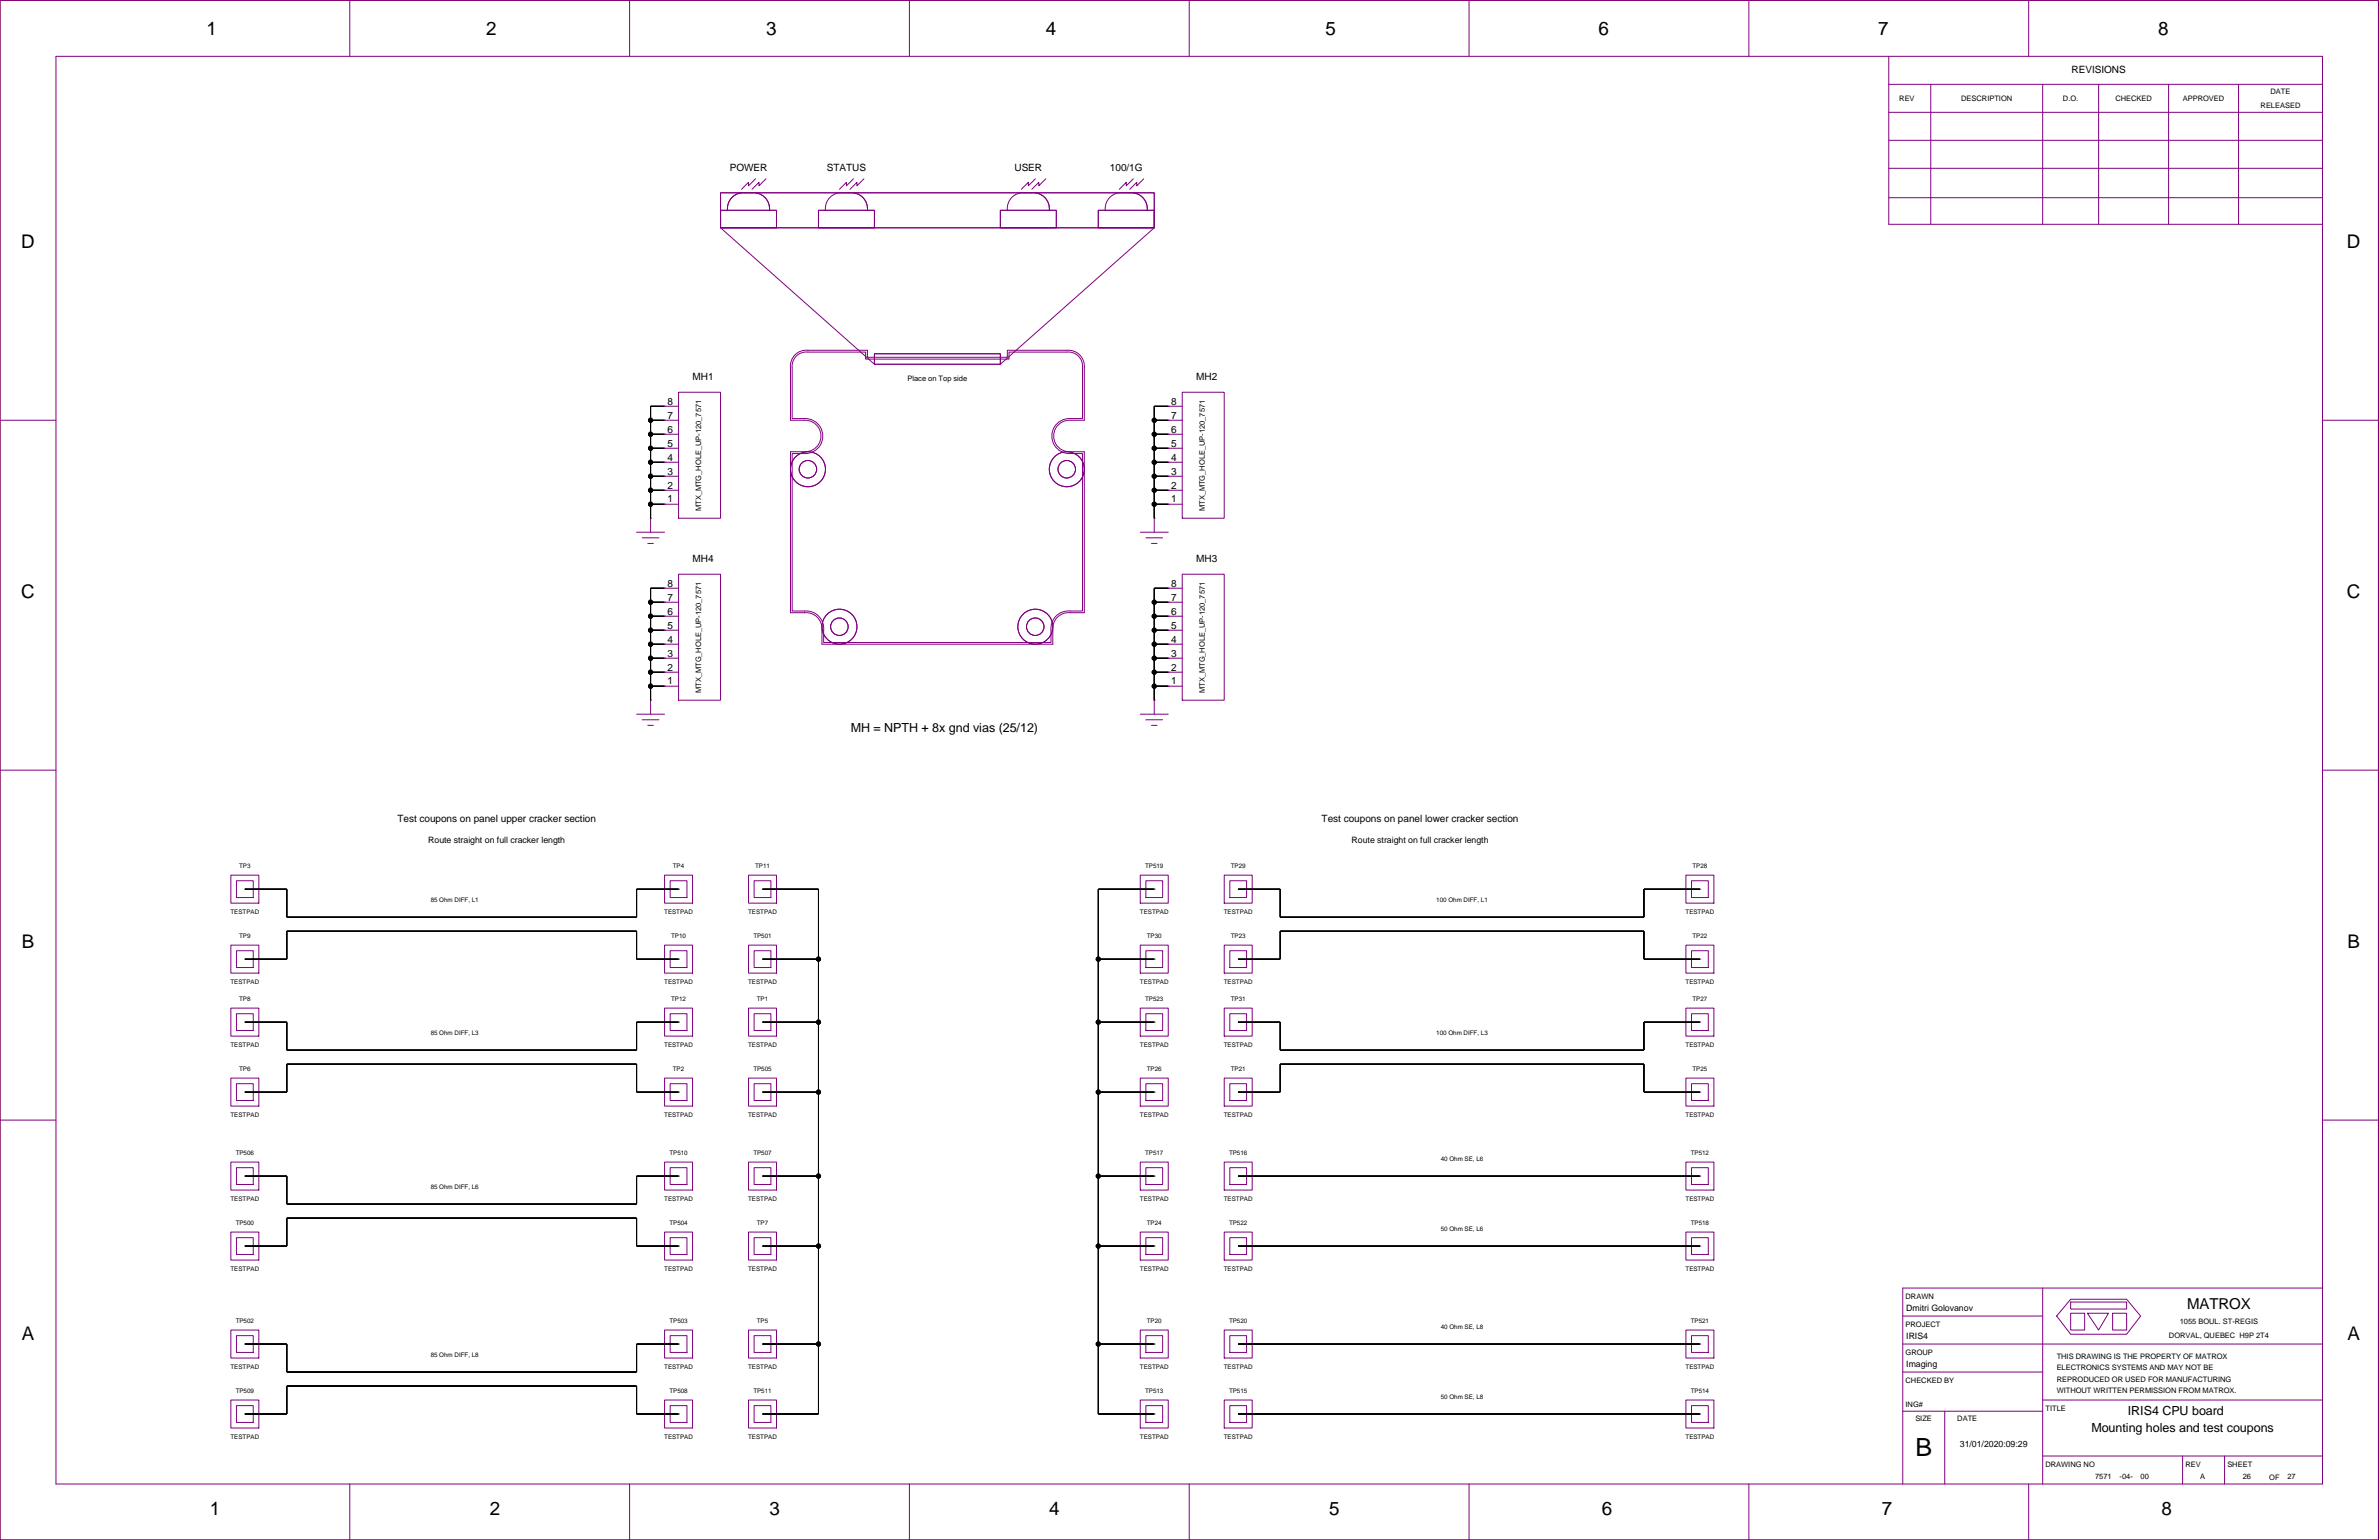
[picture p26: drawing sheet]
<svg xmlns="http://www.w3.org/2000/svg" width="432mm" height="279mm" viewBox="0 0 432 279" stroke-linecap="round" stroke-linejoin="round" font-family="sans-serif">
<defs><g id="words">
<text font-size="4.5" x="347.7" y="264.2">B</text>
<g font-size="3.4">
<text x="37.5" y="6.4">1</text>
<text x="88.2" y="6.4">2</text>
<text x="139" y="6.4">3</text>
<text x="189.8" y="6.4">4</text>
<text x="240.6" y="6.4">5</text>
<text x="290.1" y="6.4">6</text>
<text x="340.9" y="6.4">7</text>
<text x="391.7" y="6.4">8</text>
<text x="3.9" y="45">D</text>
<text x="426" y="45">D</text>
<text x="3.9" y="108.5">C</text>
<text x="426" y="108.5">C</text>
<text x="4" y="172">B</text>
<text x="426.1" y="172">B</text>
<text x="4" y="243.1">A</text>
<text x="426.1" y="243.1">A</text>
<text x="38.1" y="274.9">1</text>
<text x="88.9" y="274.9">2</text>
<text x="139.7" y="274.9">3</text>
<text x="190.5" y="274.9">4</text>
<text x="241.2" y="274.9">5</text>
<text x="290.8" y="274.9">6</text>
<text x="341.6" y="274.9">7</text>
<text x="392.3" y="274.9">8</text>
</g>
<text font-size="2.7" x="397" y="237.5">MATROX</text>
<g font-size="2.3">
<text x="154.4" y="132.8">MH = NPTH + 8x gnd vias (25/12)</text>
<text x="386.2" y="256.7">IRIS4 CPU board</text>
<text x="379.6" y="259.8">Mounting holes and test coupons</text>
</g>
<g font-size="1.8">
<text x="376" y="13.3">REVISIONS</text>
<text x="132.4" y="31.1">POWER</text>
<text x="150.1" y="31.1">STATUS</text>
<text x="184.1" y="31.1">USER</text>
<text x="201.5" y="31.1">100/1G</text>
<text x="125.7" y="69">MH1</text>
<text x="217.1" y="69">MH2</text>
<text x="121.1" y="76.1">7</text>
<text x="121.1" y="73.5">8</text>
<text x="212.5" y="76.1">7</text>
<text x="212.5" y="73.5">8</text>
<text x="121.1" y="83.7">4</text>
<text x="121.1" y="81.2">5</text>
<text x="121.1" y="78.6">6</text>
<text x="212.5" y="83.7">4</text>
<text x="212.5" y="81.2">5</text>
<text x="212.5" y="78.6">6</text>
<text x="121.1" y="88.8">2</text>
<text x="121.1" y="86.2">3</text>
<text x="212.5" y="88.8">2</text>
<text x="212.5" y="86.2">3</text>
<text x="121.1" y="91.1">1</text>
<text x="212.5" y="91.1">1</text>
<text x="125.7" y="102">MH4</text>
<text x="217.1" y="102">MH3</text>
<text x="121.1" y="106.6">8</text>
<text x="212.5" y="106.6">8</text>
<text x="121.1" y="109.1">7</text>
<text x="121.1" y="111.6">6</text>
<text x="212.5" y="109.1">7</text>
<text x="212.5" y="111.6">6</text>
<text x="121.1" y="114.2">5</text>
<text x="121.1" y="116.7">4</text>
<text x="121.1" y="119.3">3</text>
<text x="212.5" y="114.2">5</text>
<text x="212.5" y="116.7">4</text>
<text x="212.5" y="119.3">3</text>
<text x="121.1" y="121.8">2</text>
<text x="121.1" y="124.1">1</text>
<text x="212.5" y="121.8">2</text>
<text x="212.5" y="124.1">1</text>
<text x="72.1" y="149.2">Test coupons on panel upper cracker section</text>
<text x="239.9" y="149.2">Test coupons on panel lower cracker section</text>
</g>
<g font-size="1.6">
<text x="77.7" y="152.9">Route straight on full cracker length</text>
<text x="245.3" y="152.9">Route straight on full cracker length</text>
<text x="346" y="237.8">Dmitri Golovanov</text>
<text x="346" y="242.9">IRIS4</text>
<text x="346" y="247.9">Imaging</text>
<text x="355.7" y="262.5">31/01/2020:09:29</text>
</g>
<g font-size="1.4">
<text x="412.1" y="17">DATE</text>
<text x="344.7" y="18.2">REV</text>
<text x="356" y="18.2">DESCRIPTION</text>
<text x="374.4" y="18.2">D.O.</text>
<text x="383.9" y="18.2">CHECKED</text>
<text x="396.2" y="18.2">APPROVED</text>
<text x="410.3" y="19.5">RELEASED</text>
<text x="164.7" y="69">Place on Top side</text>
<text x="127.3" y="92.8" transform="rotate(-90 127.3 92.8)">MTX_MTG_HOLE_UP-120_7571</text>
<text x="218.7" y="92.8" transform="rotate(-90 218.7 92.8)">MTX_MTG_HOLE_UP-120_7571</text>
<text x="127.3" y="125.8" transform="rotate(-90 127.3 125.8)">MTX_MTG_HOLE_UP-120_7571</text>
<text x="218.7" y="125.8" transform="rotate(-90 218.7 125.8)">MTX_MTG_HOLE_UP-120_7571</text>
<text x="345.9" y="235.7">DRAWN</text>
<text x="345.9" y="240.7">PROJECT</text>
<text x="345.9" y="245.8">GROUP</text>
<text x="393.7" y="242.7">DORVAL, QUEBEC H9P 2T4</text>
<text x="395.6" y="240.2">1055 BOUL. ST-REGIS</text>
<text x="345.9" y="250.9">CHECKED BY</text>
<text x="373.3" y="246.6">THIS DRAWING IS THE PROPERTY OF MATROX</text>
<text x="373.3" y="248.6">ELECTRONICS SYSTEMS AND MAY NOT BE</text>
<text x="373.3" y="250.7">REPRODUCED OR USED FOR MANUFACTURING</text>
<text x="345.9" y="255.2">ING#</text>
<text x="347.6" y="257.8">SIZE</text>
<text x="355.3" y="257.8">DATE</text>
<text x="371.3" y="256">TITLE</text>
<text x="373.3" y="252.7">WITHOUT WRITTEN PERMISSION FROM MATROX.</text>
<text x="371.3" y="266.1">DRAWING NO</text>
<text x="380.3" y="268.3">7571</text>
<text x="384.7" y="268.3">-04-</text>
<text x="388.5" y="268.3">00</text>
<text x="396.7" y="266.1">REV</text>
<text x="399.3" y="268.3">A</text>
<text x="404.3" y="266.1">SHEET</text>
<text x="407.1" y="268.3">26</text>
<text x="411.9" y="268.4">OF</text>
<text x="415.2" y="268.3">27</text>
</g>
<g font-size="1.1">
<text x="43.4" y="157.5">TP3</text>
<text x="122.1" y="157.5">TP4</text>
<text x="137.1" y="157.5">TP11</text>
<text x="207.8" y="157.5">TP519</text>
<text x="223.4" y="157.5">TP29</text>
<text x="307.2" y="157.5">TP28</text>
<text x="41.8" y="165.9">TESTPAD</text>
<text x="78.2" y="163.6">85 Ohm DIFF, L1</text>
<text x="120.6" y="165.9">TESTPAD</text>
<text x="135.8" y="165.9">TESTPAD</text>
<text x="206.9" y="165.9">TESTPAD</text>
<text x="222.1" y="165.9">TESTPAD</text>
<text x="260.7" y="163.6">100 Ohm DIFF, L1</text>
<text x="305.9" y="165.9">TESTPAD</text>
<text x="43.4" y="170.2">TP9</text>
<text x="121.8" y="170.2">TP10</text>
<text x="136.7" y="170.2">TP501</text>
<text x="208.2" y="170.2">TP30</text>
<text x="223.4" y="170.2">TP23</text>
<text x="307.2" y="170.2">TP22</text>
<text x="41.8" y="178.6">TESTPAD</text>
<text x="120.6" y="178.6">TESTPAD</text>
<text x="135.8" y="178.6">TESTPAD</text>
<text x="206.9" y="178.6">TESTPAD</text>
<text x="222.1" y="178.6">TESTPAD</text>
<text x="305.9" y="178.6">TESTPAD</text>
<text x="43.4" y="181.6">TP8</text>
<text x="121.8" y="181.6">TP12</text>
<text x="137.4" y="181.6">TP1</text>
<text x="207.8" y="181.6">TP523</text>
<text x="223.4" y="181.6">TP31</text>
<text x="307.2" y="181.6">TP27</text>
<text x="41.8" y="190">TESTPAD</text>
<text x="78.2" y="187.7">85 Ohm DIFF, L3</text>
<text x="120.6" y="190">TESTPAD</text>
<text x="135.8" y="190">TESTPAD</text>
<text x="206.9" y="190">TESTPAD</text>
<text x="222.1" y="190">TESTPAD</text>
<text x="260.7" y="187.7">100 Ohm DIFF, L3</text>
<text x="305.9" y="190">TESTPAD</text>
<text x="43.4" y="194.3">TP6</text>
<text x="122.1" y="194.3">TP2</text>
<text x="136.7" y="194.3">TP505</text>
<text x="208.2" y="194.3">TP26</text>
<text x="223.4" y="194.3">TP21</text>
<text x="307.2" y="194.3">TP25</text>
<text x="41.8" y="202.7">TESTPAD</text>
<text x="120.6" y="202.7">TESTPAD</text>
<text x="135.8" y="202.7">TESTPAD</text>
<text x="206.9" y="202.7">TESTPAD</text>
<text x="222.1" y="202.7">TESTPAD</text>
<text x="305.9" y="202.7">TESTPAD</text>
<text x="42.8" y="209.6">TP506</text>
<text x="121.5" y="209.6">TP510</text>
<text x="136.7" y="209.6">TP507</text>
<text x="207.8" y="209.6">TP517</text>
<text x="223.1" y="209.6">TP516</text>
<text x="306.9" y="209.6">TP512</text>
<text x="78.2" y="215.7">85 Ohm DIFF, L6</text>
<text x="261.5" y="210.6">40 Ohm SE, L6</text>
<text x="41.8" y="217.9">TESTPAD</text>
<text x="120.6" y="217.9">TESTPAD</text>
<text x="135.8" y="217.9">TESTPAD</text>
<text x="206.9" y="217.9">TESTPAD</text>
<text x="222.1" y="217.9">TESTPAD</text>
<text x="305.9" y="217.9">TESTPAD</text>
<text x="42.8" y="222.3">TP500</text>
<text x="121.5" y="222.3">TP504</text>
<text x="137.4" y="222.3">TP7</text>
<text x="208.2" y="222.3">TP24</text>
<text x="223.1" y="222.3">TP522</text>
<text x="261.5" y="223.3">50 Ohm SE, L6</text>
<text x="306.9" y="222.3">TP518</text>
<text x="41.8" y="230.6">TESTPAD</text>
<text x="120.6" y="230.6">TESTPAD</text>
<text x="135.8" y="230.6">TESTPAD</text>
<text x="206.9" y="230.6">TESTPAD</text>
<text x="222.1" y="230.6">TESTPAD</text>
<text x="305.9" y="230.6">TESTPAD</text>
<text x="42.8" y="240">TP502</text>
<text x="121.5" y="240">TP503</text>
<text x="137.4" y="240">TP5</text>
<text x="208.2" y="240">TP20</text>
<text x="223.1" y="240">TP520</text>
<text x="261.5" y="241.1">40 Ohm SE, L8</text>
<text x="306.9" y="240">TP521</text>
<text x="41.8" y="248.4">TESTPAD</text>
<text x="78.2" y="246.1">85 Ohm DIFF, L8</text>
<text x="120.6" y="248.4">TESTPAD</text>
<text x="135.8" y="248.4">TESTPAD</text>
<text x="206.9" y="248.4">TESTPAD</text>
<text x="222.1" y="248.4">TESTPAD</text>
<text x="305.9" y="248.4">TESTPAD</text>
<text x="42.8" y="252.7">TP509</text>
<text x="121.5" y="252.7">TP508</text>
<text x="136.7" y="252.7">TP511</text>
<text x="207.8" y="252.7">TP513</text>
<text x="223.1" y="252.7">TP515</text>
<text x="261.5" y="253.7">50 Ohm SE, L8</text>
<text x="306.9" y="252.7">TP514</text>
<text x="41.8" y="261.1">TESTPAD</text>
<text x="120.6" y="261.1">TESTPAD</text>
<text x="135.8" y="261.1">TESTPAD</text>
<text x="206.9" y="261.1">TESTPAD</text>
<text x="222.1" y="261.1">TESTPAD</text>
<text x="305.9" y="261.1">TESTPAD</text>
</g>
</g></defs>
<path d="M0 .1h431.7v279.3h-431.7z" fill="none" stroke="#800000" stroke-width=".18"/>
<g fill="none" stroke="#800080" stroke-width=".18">
<path d="M0 .1h431.7v279.3h-431.7zM10.2 10.2h411.3v259h-411.3zM63.5 .1v10.1M114.3 .1v10.1M165.1 .1v10.1M215.9 .1v10.1M266.6 .1v10.1M317.4 .1v10.1M342.8 15.3h78.7M342.8 10.2v30.5h78.7M350.4 15.3v25.4M368.2 .1v10.1"/>
<path d="M370.8 15.3v25.4M380.9 15.3v25.4M393.6 15.3v25.4M406.3 15.3v25.4M130.8 38.2h10.1v3.1h-10.1zM130.8 35h78.7v6.3h-78.7zM134.6 35a2.88 2.88 0 0 0-2.6 3.1 2.88 2.88 0 0 1 3.2-3.1 4.8 4.8 0 0 1 3.2 .5 2.91 2.91 0 0 1 1.3 2.7M137.1 35a2.93 2.93 0 0 1 2.6 3.1M137.1 32.4l-1.2 1.3v-.6l-1.3 1.2M139 32.4l-1.2 1.3v-.6l-1.3 1.2M148.6 38.2h10.1v3.1h-10.1zM154.2 35a2.91 2.91 0 0 1 3.2 3.2"/>
<path d="M154.3 35a4.8 4.8 0 0 0-3.3 .5 2.88 2.88 0 0 0-1.2 2.6M154.9 35a2.93 2.93 0 0 1 2.5 3.1M154.9 32.4l-1.3 1.3v-.6l-1.2 1.2M156.8 32.4l-1.3 1.3v-.6l-1.2 1.2M181.6 38.2h10.1v3.1h-10.1zM182.8 38.1a2.88 2.88 0 0 1 3.2-3.1 4.8 4.8 0 0 1 3.2 .5 2.91 2.91 0 0 1 1.3 2.7M187.9 35a2.93 2.93 0 0 1 2.6 3.1M187.9 32.4l-1.3 1.3v-.6l-1.2 1.2M189.8 32.4l-1.2 1.3v-.6l-1.3 1.2M199.3 38.2h10.2v3.1h-10.2zM200.6 38.1a2.88 2.88 0 0 1 3.2-3.1 4.8 4.8 0 0 1 3.2 .5 2.91 2.91 0 0 1 1.2 2.7M205.7 35a2.93 2.93 0 0 1 2.5 3.1"/>
<path d="M205.7 32.4l-1.3 1.3v-.6l-1.2 1.2M207.6 32.4l-1.3 1.3v-.6l-1.2 1.2M342.8 35.9h78.7M342.8 30.5h78.7M342.8 25.5h78.7M342.8 20.4h78.7M130.8 41.3l27.9 24.8M209.5 41.3l-27.9 24.8M0 76.2h10.2M120.6 73.7h.1M120.6 76.2h.1M120.6 78.8h.1"/>
<path d="M120.6 76.2h2.6M120.6 73.7h2.6M120.6 78.8h2.6M123.2 71.2h7.6v22.8h-7.6zM158.7 64.2h22.9v1.9h-22.9zM193.6 63.6a2.91 2.91 0 0 1 3.2 3.1M193.6 63.9h-10.5v1.2h-26v-1.2h-10.4a2.57 2.57 0 0 0-2.9 2.8v9.2a6.6 6.6 0 0 1 3.9 .4 3.2 3.2 0 0 1 1.5 3.7 3.2 3.2 0 0 1-3.2 2.3M193.6 63.5h-10.8v1.3h-25.4v-1.3h-10.7a2.88 2.88 0 0 0-3.2 3.2v9.5h2.5a2.86 2.86 0 0 1 3 2.9 2.86 2.86 0 0 1-3 2.9h-2.5v29.2h2.5M193.7 63.9a2.57 2.57 0 0 1 2.8 2.8v9.2a6.5 6.5 0 0 0-3.9 .4 3.2 3.2 0 0 0-1.6 3.7 3.2 3.2 0 0 0 3.3 2.3h2.2v28.6a9.2 9.2 0 0 0-3.6 .1 3.2 3.2 0 0 0-2.1 3.4v2.2h-41.3a9.2 9.2 0 0 0-.2-3.6 3.2 3.2 0 0 0-3.3-2.1h-2.2v-28.6h2.2M196.8 66.7v9.5h-2.5a2.86 2.86 0 0 0-3.1 2.9 2.86 2.86 0 0 0 3.1 2.9h2.5v29.2h-2.5a2.88 2.88 0 0 0-3.2 3.1M212 73.7h.1M212 76.2h.1"/>
<path d="M212 78.8h.1M212 76.2h2.6M212 73.7h2.6M212 78.8h2.6M214.6 71.2h7.6v22.8h-7.6zM421.5 76.2h10.2M115.5 96.6h5.1M116.6 97.6h3M117.6 98.6h1M118.1 94h.1M118.1 94v2.6M120.6 81.3h.1"/>
<path d="M120.6 83.9h.1M120.6 86.4h.1M120.6 88.9h.1M120.6 91.5h.1M120.6 81.3h2.6M120.6 83.9h2.6M120.6 86.4h2.6M120.6 88.9h2.6M120.6 91.5h2.6M207 96.6h5M208 97.6h3M209 98.6h1"/>
<path d="M209.5 94h.1M209.5 94v2.6M212 81.3h.1M212 83.9h.1M212 86.4h.1M212 88.9h.1M212 91.5h.1M212 81.3h2.6M212 83.9h2.6M212 86.4h2.6M212 88.9h2.6M212 91.5h2.6"/>
<path d="M120.6 106.7h.1M120.6 109.3h.1M120.6 111.8h.1M120.6 114.3h.1M120.6 116.9h.1M120.6 119.4h.1M120.6 116.9h2.6M120.6 106.7h2.6M120.6 109.3h2.6M120.6 111.8h2.6M120.6 114.3h2.6M120.6 119.4h2.6"/>
<path d="M123.2 104.2h7.6v22.8h-7.6zM146 111.2a2.91 2.91 0 0 1 3.2 3.2v2.5h41.9v-2.6M212 106.7h.1M212 109.3h.1M212 111.8h.1M212 114.3h.1M212 116.9h.1M212 119.4h.1M212 116.9h2.6M212 106.7h2.6M212 109.3h2.6M212 111.8h2.6"/>
<path d="M212 114.3h2.6M212 119.4h2.6M214.6 104.2h7.6v22.8h-7.6zM0 139.7h10.2M115.5 129.6h5.1M116.6 130.6h3M117.6 131.6h1M118.1 127h.1M118.1 127v2.6M120.6 122h.1M120.6 124.5h.1M120.6 122h2.6"/>
<path d="M120.6 124.5h2.6M207 129.6h5M208 130.6h3M209 131.6h1M209.5 127h.1M209.5 127v2.6M212 122h.1M212 124.5h.1M212 122h2.6M212 124.5h2.6M421.5 139.7h10.2M41.9 158.8h5.1v5.1h-5.1z"/>
<path d="M42.9 159.8h3.1v3h-3.1zM120.6 158.8h5.1v5.1h-5.1zM121.6 159.8h3.1v3h-3.1zM135.9 158.8h5v5.1h-5zM136.9 159.8h3v3h-3zM207 158.8h5v5.1h-5zM208 159.8h3v3h-3zM222.2 158.8h5.1v5.1h-5.1zM223.2 159.8h3.1v3h-3.1zM306 158.8h5.1v5.1h-5.1zM307 159.8h3.1v3h-3.1zM41.9 171.5h5.1v5.1h-5.1z"/>
<path d="M42.9 172.5h3.1v3h-3.1zM44.4 174h.1M44.4 161.3h.1M120.6 171.5h5.1v5.1h-5.1zM121.6 172.5h3.1v3h-3.1zM123.2 174h.1M123.2 161.3h.1M135.9 171.5h5v5.1h-5zM136.9 172.5h3v3h-3zM138.4 174h.1M138.4 161.3h.1M207 171.5h5v5.1h-5z"/>
<path d="M208 172.5h3v3h-3zM209.5 161.3h.1M209.5 174h.1M222.2 171.5h5.1v5.1h-5.1zM223.2 172.5h3.1v3h-3.1zM224.7 161.3h.1M224.7 174h.1M306 171.5h5.1v5.1h-5.1zM307 172.5h3.1v3h-3.1zM308.5 161.3h.1M308.5 174h.1M41.9 182.9h5.1v5.1h-5.1z"/>
<path d="M41.9 195.6h5.1v5.1h-5.1zM42.9 183.9h3.1v3.1h-3.1zM42.9 196.6h3.1v3.1h-3.1zM44.4 185.4h.1M44.4 198.1h.1M120.6 182.9h5.1v5.1h-5.1zM120.6 195.6h5.1v5.1h-5.1zM121.6 183.9h3.1v3.1h-3.1zM121.6 196.6h3.1v3.1h-3.1zM123.2 185.4h.1M123.2 198.1h.1M135.9 182.9h5v5.1h-5z"/>
<path d="M135.9 195.6h5v5.1h-5zM136.9 183.9h3v3.1h-3zM136.9 196.6h3v3.1h-3zM138.4 185.4h.1M138.4 198.1h.1M207 182.9h5v5.1h-5zM207 195.6h5v5.1h-5zM208 183.9h3v3.1h-3zM208 196.6h3v3.1h-3zM209.5 185.4h.1M209.5 198.1h.1M222.2 182.9h5.1v5.1h-5.1z"/>
<path d="M222.2 195.6h5.1v5.1h-5.1zM223.2 183.9h3.1v3.1h-3.1zM223.2 196.6h3.1v3.1h-3.1zM224.7 185.4h.1M224.7 198.1h.1M306 182.9h5.1v5.1h-5.1zM306 195.6h5.1v5.1h-5.1zM307 183.9h3.1v3.1h-3.1zM307 196.6h3.1v3.1h-3.1zM308.5 185.4h.1M308.5 198.1h.1M0 203.2h10.2"/>
<path d="M41.9 210.8h5.1v5.1h-5.1zM42.9 211.9h3.1v3h-3.1zM44.4 213.4h.1M120.6 210.8h5.1v5.1h-5.1zM121.6 211.9h3.1v3h-3.1zM123.2 213.4h.1M135.9 210.8h5v5.1h-5zM136.9 211.9h3v3h-3zM138.4 213.4h.1M207 210.8h5v5.1h-5zM208 211.9h3v3h-3zM209.5 213.4h.1"/>
<path d="M222.2 210.8h5.1v5.1h-5.1zM223.2 211.9h3.1v3h-3.1zM224.7 213.4h.1M306 210.8h5.1v5.1h-5.1zM307 211.9h3.1v3h-3.1zM308.5 213.4h.1M421.5 203.2h10.2M41.9 223.5h5.1v5.1h-5.1zM42.9 224.5h3.1v3.1h-3.1zM44.4 226.1h.1M120.6 223.5h5.1v5.1h-5.1zM121.6 224.5h3.1v3.1h-3.1z"/>
<path d="M123.2 226.1h.1M135.9 223.5h5v5.1h-5zM136.9 224.5h3v3.1h-3zM138.4 226.1h.1M207 223.5h5v5.1h-5zM208 224.5h3v3.1h-3zM209.5 226.1h.1M222.2 223.5h5.1v5.1h-5.1zM223.2 224.5h3.1v3.1h-3.1zM224.7 226.1h.1M306 223.5h5.1v5.1h-5.1zM307 224.5h3.1v3.1h-3.1z"/>
<path d="M308.5 226.1h.1M345.4 238.8h25.4M370.8 233.7v35.5M375.8 238.3h2.6v3h-2.6zM375.8 236.2h10.2v1.3h-10.2zM375.8 235.7h10.2l2.5 3.1-2.5 3.3h-10.2l-2.5-3.3zM378.9 238.3h3.8l-1.8 3zM383.5 238.3h2.5v3h-2.5zM421.5 233.7h-76.1v35.5M41.9 241.3h5.1v5.1h-5.1zM41.9 254h5.1v5.1h-5.1zM42.9 242.3h3.1v3.1h-3.1z"/>
<path d="M42.9 255h3.1v3.1h-3.1zM44.4 243.8h.1M44.4 256.5h.1M120.6 241.3h5.1v5.1h-5.1zM120.6 254h5.1v5.1h-5.1zM121.6 242.3h3.1v3.1h-3.1zM121.6 255h3.1v3.1h-3.1zM123.2 243.8h.1M123.2 256.5h.1M135.9 241.3h5v5.1h-5zM135.9 254h5v5.1h-5zM136.9 242.3h3v3.1h-3z"/>
<path d="M136.9 255h3v3.1h-3zM138.4 243.8h.1M138.4 256.5h.1M207 254h5v5.1h-5zM207 241.3h5v5.1h-5zM208 255h3v3.1h-3zM208 242.3h3v3.1h-3zM209.5 256.5h.1M209.5 243.8h.1M222.2 241.3h5.1v5.1h-5.1zM222.2 254h5.1v5.1h-5.1zM223.2 242.3h3.1v3.1h-3.1z"/>
<path d="M223.2 255h3.1v3.1h-3.1zM224.7 243.8h.1M224.7 256.5h.1M306 254h5.1v5.1h-5.1zM306 241.3h5.1v5.1h-5.1zM307 255h3.1v3.1h-3.1zM307 242.3h3.1v3.1h-3.1zM308.5 256.5h.1M308.5 243.8h.1M345.4 256h25.4M345.4 248.9h25.4M345.4 243.8h76.1"/>
<path d="M353 256v13.2M370.8 254h50.7M63.5 269.2v10.2M114.3 269.2v10.2M165.1 269.2v10.2M215.9 269.2v10.2M266.6 269.2v10.2M317.4 269.2v10.2M368.2 269.2v10.2M370.8 264.2h50.7M396.1 264.2v5M403.8 264.2v5"/>
<circle cx="146.6" cy="85.1" r="1.59"/>
<circle cx="146.7" cy="85.1" r="3.2"/>
<circle cx="193.6" cy="85.1" r="1.59"/>
<circle cx="193.6" cy="85.1" r="3.2"/>
<circle cx="152.4" cy="113.7" r="1.59"/>
<circle cx="152.4" cy="113.7" r="3.2"/>
<circle cx="187.9" cy="113.7" r="1.59"/>
<circle cx="187.9" cy="113.7" r="3.2"/>
</g>
<g fill="#000" stroke="#000" stroke-width=".18">
<path d="M118.1 73.7v2.5z" fill-rule="evenodd"/>
<path d="M118.1 76.2v2.6z" fill-rule="evenodd"/>
<path d="M118.1 78.8v2.5z" fill-rule="evenodd"/>
<path d="M118.1 76.2h2.5z" fill-rule="evenodd"/>
<path d="M118.1 73.7h2.5z" fill-rule="evenodd"/>
<path d="M118.1 78.8h2.5z" fill-rule="evenodd"/>
<path d="M209.5 78.8v2.5z" fill-rule="evenodd"/>
<path d="M209.5 76.2v2.6z" fill-rule="evenodd"/>
<path d="M209.5 73.7v2.5z" fill-rule="evenodd"/>
<path d="M209.5 78.8h2.5z" fill-rule="evenodd"/>
<path d="M209.5 73.7h2.5z" fill-rule="evenodd"/>
<path d="M209.5 76.2h2.5z" fill-rule="evenodd"/>
<path d="M118.1 91.5v2.5z" fill-rule="evenodd"/>
<path d="M118.1 88.9v2.6z" fill-rule="evenodd"/>
<path d="M118.1 81.3v2.6z" fill-rule="evenodd"/>
<path d="M118.1 83.9v2.5z" fill-rule="evenodd"/>
<path d="M118.1 86.4v2.5z" fill-rule="evenodd"/>
<path d="M118.1 91.5h2.5z" fill-rule="evenodd"/>
<path d="M118.1 81.3h2.5z" fill-rule="evenodd"/>
<path d="M118.1 83.9h2.5z" fill-rule="evenodd"/>
<path d="M118.1 86.4h2.5z" fill-rule="evenodd"/>
<path d="M118.1 88.9h2.5z" fill-rule="evenodd"/>
<path d="M209.5 91.5v2.5z" fill-rule="evenodd"/>
<path d="M209.5 88.9v2.6z" fill-rule="evenodd"/>
<path d="M209.5 86.4v2.5z" fill-rule="evenodd"/>
<path d="M209.5 81.3v2.6z" fill-rule="evenodd"/>
<path d="M209.5 83.9v2.5z" fill-rule="evenodd"/>
<path d="M209.5 81.3h2.5z" fill-rule="evenodd"/>
<path d="M209.5 83.9h2.5z" fill-rule="evenodd"/>
<path d="M209.5 86.4h2.5z" fill-rule="evenodd"/>
<path d="M209.5 88.9h2.5z" fill-rule="evenodd"/>
<path d="M209.5 91.5h2.5z" fill-rule="evenodd"/>
<path d="M118.1 119.4v2.6z" fill-rule="evenodd"/>
<path d="M118.1 116.9v2.5z" fill-rule="evenodd"/>
<path d="M118.1 114.3v2.6z" fill-rule="evenodd"/>
<path d="M118.1 111.8v2.5z" fill-rule="evenodd"/>
<path d="M118.1 106.7v2.6z" fill-rule="evenodd"/>
<path d="M118.1 109.3v2.5z" fill-rule="evenodd"/>
<path d="M118.1 116.9h2.5z" fill-rule="evenodd"/>
<path d="M118.1 119.4h2.5z" fill-rule="evenodd"/>
<path d="M118.1 106.7h2.5z" fill-rule="evenodd"/>
<path d="M118.1 109.3h2.5z" fill-rule="evenodd"/>
<path d="M118.1 114.3h2.5z" fill-rule="evenodd"/>
<path d="M118.1 111.8h2.5z" fill-rule="evenodd"/>
<path d="M209.5 119.4v2.6z" fill-rule="evenodd"/>
<path d="M209.5 114.3v2.6z" fill-rule="evenodd"/>
<path d="M209.5 111.8v2.5z" fill-rule="evenodd"/>
<path d="M209.5 106.7v2.6z" fill-rule="evenodd"/>
<path d="M209.5 109.3v2.5z" fill-rule="evenodd"/>
<path d="M209.5 116.9v2.5z" fill-rule="evenodd"/>
<path d="M209.5 111.8h2.5z" fill-rule="evenodd"/>
<path d="M209.5 114.3h2.5z" fill-rule="evenodd"/>
<path d="M209.5 116.9h2.5z" fill-rule="evenodd"/>
<path d="M209.5 119.4h2.5z" fill-rule="evenodd"/>
<path d="M209.5 106.7h2.5z" fill-rule="evenodd"/>
<path d="M209.5 109.3h2.5z" fill-rule="evenodd"/>
<path d="M118.1 124.5v2.5z" fill-rule="evenodd"/>
<path d="M118.1 122v2.5z" fill-rule="evenodd"/>
<path d="M118.1 122h2.5z" fill-rule="evenodd"/>
<path d="M118.1 124.5h2.5z" fill-rule="evenodd"/>
<path d="M209.5 124.5v2.5z" fill-rule="evenodd"/>
<path d="M209.5 122v2.5z" fill-rule="evenodd"/>
<path d="M209.5 122h2.5z" fill-rule="evenodd"/>
<path d="M209.5 124.5h2.5z" fill-rule="evenodd"/>
<path d="M44.4 161.3h7.7z" fill-rule="evenodd"/>
<path d="M52.1 161.3v5.1z" fill-rule="evenodd"/>
<path d="M44.4 174h7.7z" fill-rule="evenodd"/>
<path d="M52.1 168.9v5.1z" fill-rule="evenodd"/>
<path d="M52.1 166.4h63.4z" fill-rule="evenodd"/>
<path d="M115.5 161.3v5.1z" fill-rule="evenodd"/>
<path d="M52.1 168.9h63.4z" fill-rule="evenodd"/>
<path d="M115.5 168.9v5.1z" fill-rule="evenodd"/>
<path d="M115.5 161.3h7.7z" fill-rule="evenodd"/>
<path d="M115.5 174h7.7z" fill-rule="evenodd"/>
<path d="M138.4 174h10.2z" fill-rule="evenodd"/>
<path d="M138.4 161.3h10.2z" fill-rule="evenodd"/>
<path d="M148.6 161.3v12.7z" fill-rule="evenodd"/>
<path d="M148.6 174v11.4z" fill-rule="evenodd"/>
<path d="M199.3 161.3v12.7z" fill-rule="evenodd"/>
<path d="M199.3 174v11.4z" fill-rule="evenodd"/>
<path d="M199.3 161.3h10.2z" fill-rule="evenodd"/>
<path d="M199.3 174h10.2z" fill-rule="evenodd"/>
<path d="M224.7 161.3h7.7z" fill-rule="evenodd"/>
<path d="M232.4 161.3v5.1z" fill-rule="evenodd"/>
<path d="M224.7 174h7.7z" fill-rule="evenodd"/>
<path d="M232.4 168.9v5.1z" fill-rule="evenodd"/>
<path d="M232.4 166.4h66z" fill-rule="evenodd"/>
<path d="M298.4 161.3v5.1z" fill-rule="evenodd"/>
<path d="M232.4 168.9h66z" fill-rule="evenodd"/>
<path d="M298.4 168.9v5.1z" fill-rule="evenodd"/>
<path d="M298.4 161.3h10.1z" fill-rule="evenodd"/>
<path d="M298.4 174h10.1z" fill-rule="evenodd"/>
<path d="M44.4 185.4h7.7z" fill-rule="evenodd"/>
<path d="M52.1 185.4v5.1z" fill-rule="evenodd"/>
<path d="M44.4 198.1h7.7z" fill-rule="evenodd"/>
<path d="M52.1 193.1v5z" fill-rule="evenodd"/>
<path d="M52.1 190.5h63.4z" fill-rule="evenodd"/>
<path d="M115.5 185.4v5.1z" fill-rule="evenodd"/>
<path d="M52.1 193.1h63.4z" fill-rule="evenodd"/>
<path d="M115.5 193.1v5z" fill-rule="evenodd"/>
<path d="M115.5 185.4h7.7z" fill-rule="evenodd"/>
<path d="M115.5 198.1h7.7z" fill-rule="evenodd"/>
<path d="M138.4 185.4h10.2z" fill-rule="evenodd"/>
<path d="M148.6 185.4v12.7z" fill-rule="evenodd"/>
<path d="M138.4 198.1h10.2z" fill-rule="evenodd"/>
<path d="M148.6 198.1v15.3z" fill-rule="evenodd"/>
<path d="M199.3 185.4v12.7z" fill-rule="evenodd"/>
<path d="M199.3 198.1v15.3z" fill-rule="evenodd"/>
<path d="M199.3 198.1h10.2z" fill-rule="evenodd"/>
<path d="M199.3 185.4h10.2z" fill-rule="evenodd"/>
<path d="M224.7 185.4h7.7z" fill-rule="evenodd"/>
<path d="M232.4 185.4v5.1z" fill-rule="evenodd"/>
<path d="M224.7 198.1h7.7z" fill-rule="evenodd"/>
<path d="M232.4 193.1v5z" fill-rule="evenodd"/>
<path d="M232.4 190.5h66z" fill-rule="evenodd"/>
<path d="M298.4 185.4v5.1z" fill-rule="evenodd"/>
<path d="M232.4 193.1h66z" fill-rule="evenodd"/>
<path d="M298.4 193.1v5z" fill-rule="evenodd"/>
<path d="M298.4 185.4h10.1z" fill-rule="evenodd"/>
<path d="M298.4 198.1h10.1z" fill-rule="evenodd"/>
<path d="M44.4 213.4h7.7z" fill-rule="evenodd"/>
<path d="M52.1 213.4v5.1z" fill-rule="evenodd"/>
<path d="M52.1 218.5h63.4z" fill-rule="evenodd"/>
<path d="M115.5 213.4v5.1z" fill-rule="evenodd"/>
<path d="M115.5 213.4h7.7z" fill-rule="evenodd"/>
<path d="M148.6 213.4v12.7z" fill-rule="evenodd"/>
<path d="M138.4 213.4h10.2z" fill-rule="evenodd"/>
<path d="M199.3 213.4v12.7z" fill-rule="evenodd"/>
<path d="M199.3 213.4h10.2z" fill-rule="evenodd"/>
<path d="M224.7 213.4h83.8z" fill-rule="evenodd"/>
<path d="M44.4 226.1h7.7z" fill-rule="evenodd"/>
<path d="M52.1 221v5.1z" fill-rule="evenodd"/>
<path d="M52.1 221h63.4z" fill-rule="evenodd"/>
<path d="M115.5 221v5.1z" fill-rule="evenodd"/>
<path d="M115.5 226.1h7.7z" fill-rule="evenodd"/>
<path d="M148.6 226.1v17.7z" fill-rule="evenodd"/>
<path d="M138.4 226.1h10.2z" fill-rule="evenodd"/>
<path d="M199.3 226.1v17.7z" fill-rule="evenodd"/>
<path d="M199.3 226.1h10.2z" fill-rule="evenodd"/>
<path d="M224.7 226.1h83.8z" fill-rule="evenodd"/>
<path d="M44.4 243.8h7.7z" fill-rule="evenodd"/>
<path d="M52.1 243.8v5.1z" fill-rule="evenodd"/>
<path d="M44.4 256.5h7.7z" fill-rule="evenodd"/>
<path d="M52.1 251.5v5z" fill-rule="evenodd"/>
<path d="M52.1 248.9h63.4z" fill-rule="evenodd"/>
<path d="M115.5 243.8v5.1z" fill-rule="evenodd"/>
<path d="M52.1 251.5h63.4z" fill-rule="evenodd"/>
<path d="M115.5 251.5v5z" fill-rule="evenodd"/>
<path d="M115.5 243.8h7.7z" fill-rule="evenodd"/>
<path d="M115.5 256.5h7.7z" fill-rule="evenodd"/>
<path d="M138.4 243.8h10.2z" fill-rule="evenodd"/>
<path d="M138.4 256.5h10.2z" fill-rule="evenodd"/>
<path d="M148.6 243.8v12.7z" fill-rule="evenodd"/>
<path d="M199.3 243.8v12.7z" fill-rule="evenodd"/>
<path d="M199.3 256.5h10.2z" fill-rule="evenodd"/>
<path d="M199.3 243.8h10.2z" fill-rule="evenodd"/>
<path d="M224.7 243.8h83.8z" fill-rule="evenodd"/>
<path d="M224.7 256.5h83.8z" fill-rule="evenodd"/>
<circle cx="118.1" cy="76.2" r=".38"/>
<circle cx="118.1" cy="78.8" r=".38"/>
<circle cx="209.5" cy="76.2" r=".38"/>
<circle cx="209.5" cy="78.8" r=".38"/>
<circle cx="118.1" cy="83.9" r=".38"/>
<circle cx="118.1" cy="81.3" r=".38"/>
<circle cx="118.1" cy="88.9" r=".38"/>
<circle cx="118.1" cy="86.4" r=".38"/>
<circle cx="118.1" cy="91.5" r=".38"/>
<circle cx="209.5" cy="83.9" r=".38"/>
<circle cx="209.5" cy="81.3" r=".38"/>
<circle cx="209.5" cy="88.9" r=".38"/>
<circle cx="209.5" cy="86.4" r=".38"/>
<circle cx="209.5" cy="91.5" r=".38"/>
<circle cx="118.1" cy="109.3" r=".38"/>
<circle cx="118.1" cy="111.8" r=".38"/>
<circle cx="118.1" cy="116.9" r=".38"/>
<circle cx="118.1" cy="114.3" r=".38"/>
<circle cx="118.1" cy="119.4" r=".38"/>
<circle cx="209.5" cy="109.3" r=".38"/>
<circle cx="209.5" cy="116.9" r=".38"/>
<circle cx="209.5" cy="111.8" r=".38"/>
<circle cx="209.5" cy="114.3" r=".38"/>
<circle cx="209.5" cy="119.4" r=".38"/>
<circle cx="118.1" cy="124.5" r=".38"/>
<circle cx="118.1" cy="122" r=".38"/>
<circle cx="209.5" cy="124.5" r=".38"/>
<circle cx="209.5" cy="122" r=".38"/>
<circle cx="148.6" cy="174" r=".38"/>
<circle cx="199.3" cy="174" r=".38"/>
<circle cx="148.6" cy="198.1" r=".38"/>
<circle cx="148.6" cy="185.4" r=".38"/>
<circle cx="199.3" cy="198.1" r=".38"/>
<circle cx="199.3" cy="185.4" r=".38"/>
<circle cx="148.6" cy="213.4" r=".38"/>
<circle cx="199.3" cy="213.4" r=".38"/>
<circle cx="148.6" cy="226.1" r=".38"/>
<circle cx="199.3" cy="226.1" r=".38"/>
<circle cx="148.6" cy="243.8" r=".38"/>
<circle cx="199.3" cy="243.8" r=".38"/>
</g>
<g fill="none" stroke="#000" stroke-width=".18">
<path d="M118.1 76.2h2.5M118.1 78.8h2.5M120.6 73.7h-2.5v20.3M209.5 76.2h2.5M209.5 78.8h2.5M212 73.7h-2.5v20.3M118.1 91.5h2.5M118.1 81.3h2.5M118.1 83.9h2.5M118.1 86.4h2.5M118.1 88.9h2.5M209.5 91.5h2.5"/>
<path d="M209.5 81.3h2.5M209.5 83.9h2.5M209.5 86.4h2.5M209.5 88.9h2.5M118.1 116.9h2.5M118.1 119.4h2.5M118.1 109.3h2.5M118.1 114.3h2.5M118.1 111.8h2.5M120.6 106.7h-2.5v20.3M209.5 116.9h2.5M209.5 119.4h2.5"/>
<path d="M209.5 109.3h2.5M209.5 114.3h2.5M209.5 111.8h2.5M212 106.7h-2.5v20.3M118.1 122h2.5M118.1 124.5h2.5M209.5 122h2.5M209.5 124.5h2.5M44.4 161.3h7.7v5.1h63.4v-5.1h7.7M44.4 174h7.7v-5.1h63.4v5.1h7.7M138.4 161.3h10.2v95.2h-10.2M138.4 174h10.2"/>
<path d="M199.3 174h10.2M209.5 161.3h-10.2v95.2h10.2M224.7 161.3h7.7v5.1h66v-5.1h10.1M224.7 174h7.7v-5.1h66v5.1h10.1M44.4 185.4h7.7v5.1h63.4v-5.1h7.7M44.4 198.1h7.7v-5h63.4v5h7.7M138.4 185.4h10.2M138.4 198.1h10.2M199.3 185.4h10.2M199.3 198.1h10.2M224.7 185.4h7.7v5.1h66v-5.1h10.1M224.7 198.1h7.7v-5h66v5h10.1"/>
<path d="M44.4 213.4h7.7v5.1h63.4v-5.1h7.7M138.4 213.4h10.2M199.3 213.4h10.2M224.7 213.4h83.8M44.4 226.1h7.7v-5.1h63.4v5.1h7.7M138.4 226.1h10.2M199.3 226.1h10.2M224.7 226.1h83.8M44.4 243.8h7.7v5.1h63.4v-5.1h7.7M44.4 256.5h7.7v-5h63.4v5h7.7M138.4 243.8h10.2M199.3 243.8h10.2"/>
<path d="M224.7 243.8h83.8M224.7 256.5h83.8"/>
<circle cx="118.1" cy="76.2" r=".38"/>
<circle cx="118.1" cy="78.8" r=".38"/>
<circle cx="209.5" cy="76.2" r=".38"/>
<circle cx="209.5" cy="78.8" r=".38"/>
<circle cx="118.1" cy="83.9" r=".38"/>
<circle cx="118.1" cy="81.3" r=".38"/>
<circle cx="118.1" cy="88.9" r=".38"/>
<circle cx="118.1" cy="86.4" r=".38"/>
<circle cx="118.1" cy="91.5" r=".38"/>
<circle cx="209.5" cy="83.9" r=".38"/>
<circle cx="209.5" cy="81.3" r=".38"/>
<circle cx="209.5" cy="88.9" r=".38"/>
<circle cx="209.5" cy="86.4" r=".38"/>
<circle cx="209.5" cy="91.5" r=".38"/>
<circle cx="118.1" cy="109.3" r=".38"/>
<circle cx="118.1" cy="111.8" r=".38"/>
<circle cx="118.1" cy="116.9" r=".38"/>
<circle cx="118.1" cy="114.3" r=".38"/>
<circle cx="118.1" cy="119.4" r=".38"/>
<circle cx="209.5" cy="109.3" r=".38"/>
<circle cx="209.5" cy="116.9" r=".38"/>
<circle cx="209.5" cy="111.8" r=".38"/>
<circle cx="209.5" cy="114.3" r=".38"/>
<circle cx="209.5" cy="119.4" r=".38"/>
<circle cx="118.1" cy="124.5" r=".38"/>
<circle cx="118.1" cy="122" r=".38"/>
<circle cx="209.5" cy="124.5" r=".38"/>
<circle cx="209.5" cy="122" r=".38"/>
<circle cx="148.6" cy="174" r=".38"/>
<circle cx="199.3" cy="174" r=".38"/>
<circle cx="148.6" cy="198.1" r=".38"/>
<circle cx="148.6" cy="185.4" r=".38"/>
<circle cx="199.3" cy="198.1" r=".38"/>
<circle cx="199.3" cy="185.4" r=".38"/>
<circle cx="148.6" cy="213.4" r=".38"/>
<circle cx="199.3" cy="213.4" r=".38"/>
<circle cx="148.6" cy="226.1" r=".38"/>
<circle cx="199.3" cy="226.1" r=".38"/>
<circle cx="148.6" cy="243.8" r=".38"/>
<circle cx="199.3" cy="243.8" r=".38"/>
</g>
<g fill="none" stroke="#0b0000" stroke-width=".18">
<path d="M44.4 174h.1M44.4 161.3h.1M123.2 174h.1M123.2 161.3h.1M138.4 174h.1M138.4 161.3h.1M209.5 161.3h.1M209.5 174h.1M224.7 161.3h.1M224.7 174h.1M308.5 161.3h.1M308.5 174h.1"/>
<path d="M44.4 185.4h.1M44.4 198.1h.1M123.2 185.4h.1M123.2 198.1h.1M138.4 185.4h.1M138.4 198.1h.1M209.5 185.4h.1M209.5 198.1h.1M224.7 185.4h.1M224.7 198.1h.1M308.5 185.4h.1M308.5 198.1h.1"/>
<path d="M44.4 213.4h.1M123.2 213.4h.1M138.4 213.4h.1M209.5 213.4h.1M224.7 213.4h.1M308.5 213.4h.1M44.4 226.1h.1M123.2 226.1h.1M138.4 226.1h.1M209.5 226.1h.1M224.7 226.1h.1M308.5 226.1h.1"/>
<path d="M44.4 243.8h.1M44.4 256.5h.1M123.2 243.8h.1M123.2 256.5h.1M138.4 243.8h.1M138.4 256.5h.1M209.5 256.5h.1M209.5 243.8h.1M224.7 243.8h.1M224.7 256.5h.1M308.5 256.5h.1M308.5 243.8h.1"/>
</g>
<use href="#words"/>
</svg>
